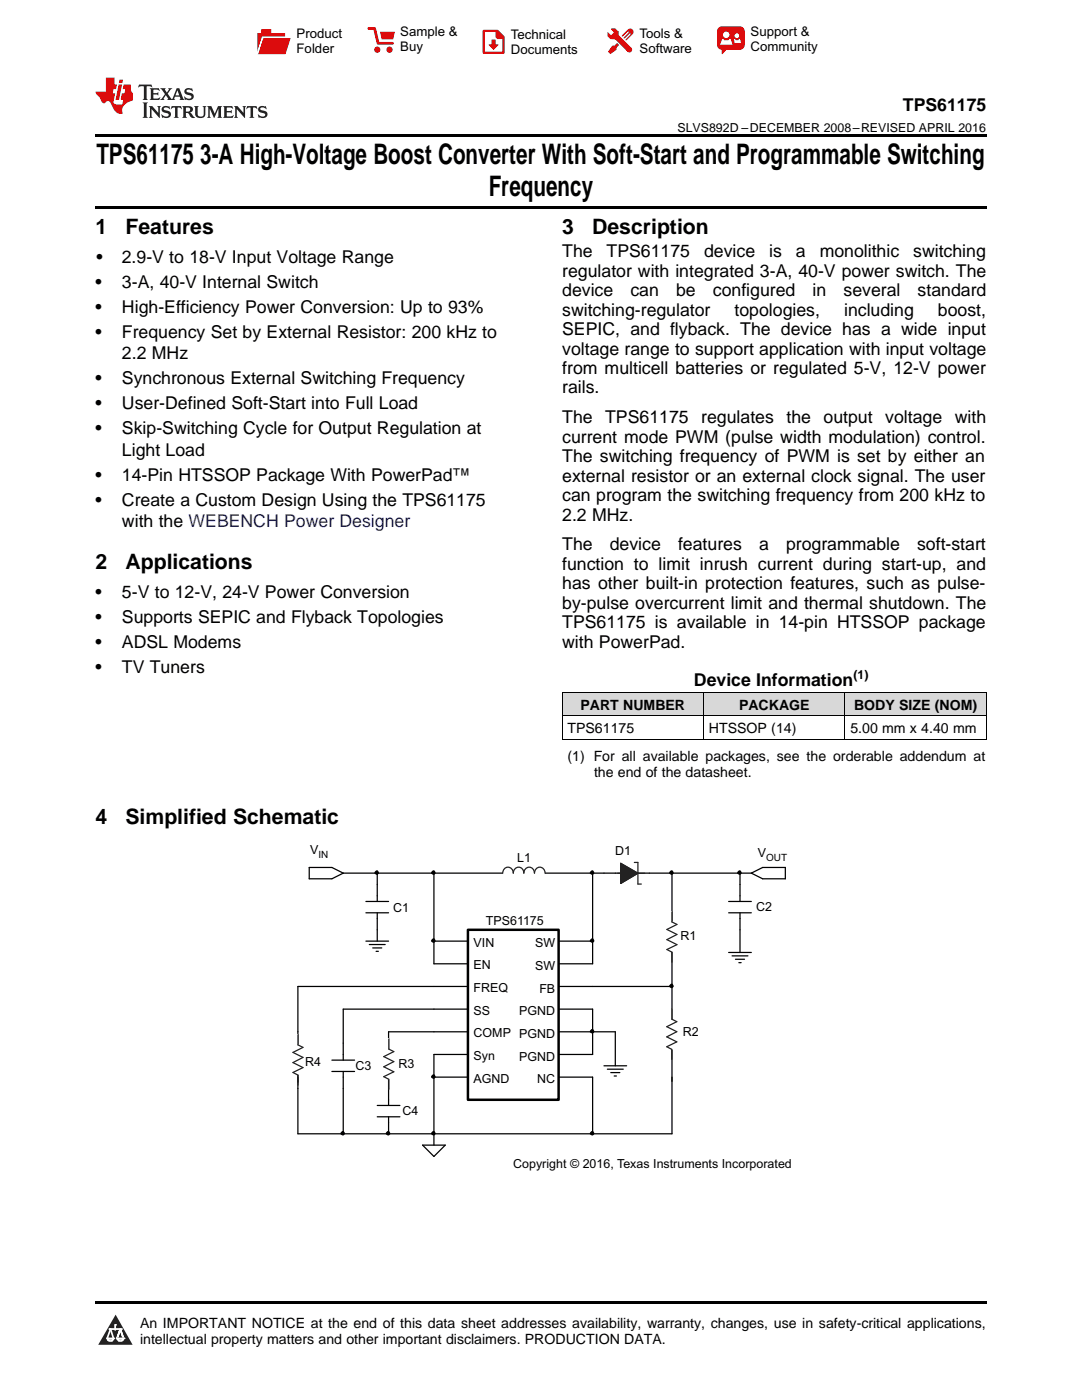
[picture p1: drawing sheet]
<svg xmlns="http://www.w3.org/2000/svg" width="216mm" height="279mm" viewBox="0 0 216 279" stroke-linecap="round" stroke-linejoin="round" font-family="sans-serif">
<defs><g id="words">
<g font-size="5.6">
<text x="19.2" y="32.8">TPS61175</text>
<text x="40" y="32.8">3-A High-Voltage Boost Converter With Soft-Start and Programmable Switching</text>
<text x="97.5" y="39.2">Frequency</text>
</g>
<g font-size="4.2">
<text x="19" y="46.7">1</text>
<text x="25" y="46.7">Features</text>
<text x="112.2" y="46.7">3</text>
<text x="118.2" y="46.7">Description</text>
<text x="19" y="113.6">2</text>
<text x="25" y="113.6">Applications</text>
<text x="19" y="164.5">4</text>
<text x="25" y="164.5">Simplified Schematic</text>
</g>
<g font-size="3.5">
<text x="180.2" y="22.2">TPS61175</text>
<text x="19.2" y="52.4">•</text>
<text x="24.3" y="52.4">2.9-V to 18-V Input Voltage Range</text>
<text x="112.2" y="51.4">The</text>
<text x="121" y="51.4">TPS61175</text>
<text x="140.5" y="51.4">device</text>
<text x="153.5" y="51.4">is</text>
<text x="158.8" y="51.4">a</text>
<text x="163.6" y="51.4">monolithic</text>
<text x="182.2" y="51.4">switching</text>
<text x="19" y="57.4">•</text>
<text x="24.3" y="57.4">3-A, 40-V Internal Switch</text>
<text x="112.2" y="55.2">regulator with integrated 3-A, 40-V power switch. The</text>
<text x="112.2" y="59.1">device</text>
<text x="125.8" y="59.1">can</text>
<text x="134.9" y="59.1">be</text>
<text x="142.3" y="59.1">configured</text>
<text x="162.1" y="59.1">in</text>
<text x="168.3" y="59.1">several</text>
<text x="183.1" y="59.1">standard</text>
<text x="19" y="62.4">•</text>
<text x="24.3" y="62.4">High-Efficiency Power Conversion: Up to 93%</text>
<text x="112.2" y="63">switching-regulator</text>
<text x="146.6" y="63">topologies,</text>
<text x="168.4" y="63">including</text>
<text x="187.1" y="63">boost,</text>
<text x="19" y="67.5">•</text>
<text x="24.3" y="67.5">Frequency Set by External Resistor: 200 kHz to</text>
<text x="24.3" y="71.7">2.2 MHz</text>
<text x="112.2" y="66.9">SEPIC, and flyback. The device has a wide input</text>
<text x="112.2" y="70.8">voltage range to support application with input voltage</text>
<text x="19" y="76.7">•</text>
<text x="24.3" y="76.7">Synchronous External Switching Frequency</text>
<text x="112.2" y="74.6">from multicell batteries or regulated 5-V, 12-V power</text>
<text x="19" y="81.7">•</text>
<text x="24.3" y="81.7">User-Defined Soft-Start into Full Load</text>
<text x="112.2" y="78.5">rails.</text>
<text x="19" y="86.7">•</text>
<text x="24.3" y="86.7">Skip-Switching Cycle for Output Regulation at</text>
<text x="112.2" y="84.5">The</text>
<text x="112.2" y="88.4">current mode PWM (pulse width modulation) control.</text>
<text x="120.8" y="84.5">TPS61175</text>
<text x="139.9" y="84.5">regulates</text>
<text x="156.9" y="84.5">the</text>
<text x="164.3" y="84.5">output</text>
<text x="176.6" y="84.5">voltage</text>
<text x="190.5" y="84.5">with</text>
<text x="19" y="96">•</text>
<text x="24.3" y="90.9">Light Load</text>
<text x="24.3" y="96">14-Pin HTSSOP Package With PowerPad™</text>
<text x="112.2" y="92.3">The switching frequency of PWM is set by either an</text>
<text x="19" y="101">•</text>
<text x="24.3" y="101">Create a Custom Design Using the TPS61175</text>
<text x="112.2" y="96.1">external resistor or an external clock signal. The user</text>
<text x="112.2" y="100">can program the switching frequency from 200 kHz to</text>
<text x="24.3" y="105.2">with the WEBENCH Power Designer</text>
<text x="112.2" y="103.9">2.2 MHz.</text>
<text x="112.2" y="109.9">The</text>
<text x="112.2" y="113.7">function to limit inrush current during start-up, and</text>
<text x="121.7" y="109.9">device</text>
<text x="135.3" y="109.9">features</text>
<text x="151.5" y="109.9">a</text>
<text x="156.8" y="109.9">programmable</text>
<text x="183" y="109.9">soft-start</text>
<text x="19" y="119.3">•</text>
<text x="24.3" y="119.3">5-V to 12-V, 24-V Power Conversion</text>
<text x="112.2" y="117.6">has other built-in protection features, such as pulse-</text>
<text x="19" y="124.4">•</text>
<text x="24.3" y="124.4">Supports SEPIC and Flyback Topologies</text>
<text x="112.2" y="121.5">by-pulse overcurrent limit and thermal shutdown. The</text>
<text x="112.2" y="125.4">TPS61175 is available in 14-pin HTSSOP package</text>
<text x="19" y="129.4">•</text>
<text x="24.3" y="129.4">ADSL Modems</text>
<text x="112.2" y="129.3">with PowerPad.</text>
<text x="19" y="134.4">•</text>
<text x="24.3" y="134.4">TV Tuners</text>
<text x="138.5" y="137">Device Information</text>
</g>
<g font-size="2.8">
<text x="115.8" y="141.6">PART NUMBER</text>
<text x="147.5" y="141.6">PACKAGE</text>
<text x="170.4" y="141.6">BODY SIZE (NOM)</text>
<text x="113.2" y="146.3">TPS61175</text>
<text x="141.5" y="146.3">HTSSOP (14)</text>
<text x="169.7" y="146.3">5.00 mm x 4.40 mm</text>
<text x="113.2" y="151.8">(1) For all available packages, see the orderable addendum at</text>
<text x="118.5" y="155">the end of the datasheet.</text>
<text x="27.9" y="265">An IMPORTANT NOTICE at the end of this data sheet addresses availability, warranty, changes, use in safety-critical applications,</text>
<text x="27.9" y="268.2">intellectual property matters and other important disclaimers. PRODUCTION DATA.</text>
</g>
<g font-size="2.6">
<text x="59.2" y="7.6">Product</text>
<text x="59.2" y="10.6">Folder</text>
<text x="79.9" y="7.3">Sample &amp;</text>
<text x="79.9" y="10.2">Buy</text>
<text x="101.9" y="7.8">Technical</text>
<text x="101.9" y="10.8">Documents</text>
<text x="127.6" y="7.6">Tools &amp;</text>
<text x="127.6" y="10.6">Software</text>
<text x="149.8" y="7.2">Support &amp;</text>
<text x="149.8" y="10.2">Community</text>
</g>
<g font-size="2.5">
<text x="135.2" y="26.3">SLVS892D –DECEMBER 2008–REVISED APRIL 2016</text>
<text x="170.3" y="135.6">(1)</text>
<text x="61.9" y="170.5">V</text>
<text x="103.2" y="172">L1</text>
<text x="122.8" y="170.6">D1</text>
<text x="151.2" y="171.1">V</text>
<text x="78.4" y="182">C1</text>
<text x="96.9" y="184.5">TPS61175</text>
<text x="150.9" y="181.9">C2</text>
<text x="94.5" y="189">VIN</text>
<text x="106.8" y="189.1">SW</text>
<text x="135.8" y="187.7">R1</text>
<text x="94.5" y="193.5">EN</text>
<text x="106.8" y="193.6">SW</text>
<text x="94.5" y="198">FREQ</text>
<text x="94.5" y="202.5">SS</text>
<text x="103.6" y="202.6">PGND</text>
<text x="107.6" y="198.1">FB</text>
<text x="94.5" y="207">COMP PGND</text>
<text x="136.2" y="206.7">R2</text>
<text x="60.9" y="212.8">R4</text>
<text x="71" y="213.5">C3</text>
<text x="79.5" y="213.1">R3</text>
<text x="94.5" y="211.6">Syn</text>
<text x="103.6" y="211.7">PGND</text>
<text x="94.5" y="216.1">AGND</text>
<text x="107.2" y="216.2">NC</text>
<text x="80.3" y="222.5">C4</text>
<text x="102.4" y="233">Copyright © 2016, Texas Instruments Incorporated</text>
</g>
<g font-size="2">
<text x="63.5" y="171.3">IN</text>
<text x="152.9" y="171.8">OUT</text>
</g>
</g></defs>
<g fill="#d8d8d8">
<path d="M112.2 138.3h28.2v4.6h-28.2z"/>
<path d="M140.4 138.3h28.2v4.6h-28.2z"/>
<path d="M168.6 138.3h28.2v4.6h-28.2z"/>
</g>
<path d="M23.1 262.4l3.4 6h-6.9z" fill="#231f20"/>
<path d="M21.4 267.1h1.2l-.3 .5h-.3a.55 .55 0 0 1-.6-.5z" fill-rule="evenodd" fill="#fff"/>
<path d="M21.4 267.1h1.2l-.3 .5h-.3a.55 .55 0 0 1-.6-.5z" fill="none" stroke="#231f20" stroke-width=".34"/>
<path d="M21.4 267.1l1.2 .1-.3 .4h-.5z" fill="none" stroke="#fff" stroke-width=".34"/>
<path d="M23 265.3h.1" fill="none" stroke="#fff" stroke-width=".34"/>
<path d="M23 264.4v.9z" fill="#fff"/>
<path d="M23 264.4v.9z" fill="none" stroke="#fff" stroke-width=".34"/>
<circle cx="23" cy="264.4" r=".17" fill="#fff"/>
<path d="M21.9 265.2h.1" fill="none" stroke="#fff" stroke-width=".34"/>
<path d="M21.9 265.2h2.3z" fill="#fff"/>
<path d="M21.9 265.2h2.3z" fill="none" stroke="#fff" stroke-width=".34"/>
<circle cx="24.2" cy="265.2" r=".17" fill="#fff"/>
<path d="M23.3 267.1h.1" fill="none" stroke="#fff" stroke-width=".34"/>
<path d="M24 265.2l-.7 1.9z" fill="#fff"/>
<path d="M24 265.2l-.7 1.9z" fill="none" stroke="#fff" stroke-width=".34"/>
<path d="M24 265.2l.7 1.9z" fill="#fff"/>
<path d="M24 265.2l.7 1.9z" fill="none" stroke="#fff" stroke-width=".34"/>
<path d="M24.6 267.1h.1" fill="none" stroke="#fff" stroke-width=".34"/>
<circle cx="21.4" cy="267.1" r=".17" fill="#fff"/>
<path d="M22.1 265.2l-.7 1.9z" fill="#fff"/>
<path d="M22.1 265.2l-.7 1.9z" fill="none" stroke="#fff" stroke-width=".34"/>
<path d="M22.1 265.2l.5 1.9z" fill="#fff"/>
<path d="M22.1 265.2l.5 1.9z" fill="none" stroke="#fff" stroke-width=".34"/>
<circle cx="22.6" cy="267.1" r=".17" fill="#fff"/>
<path d="M23.4 267.1h1.3a.65 .65 0 0 1-.7 .5 .65 .65 0 0 1-.6-.5z" fill-rule="evenodd" fill="#fff"/>
<path d="M23.4 267.1h1.3a.65 .65 0 0 1-.7 .5 .65 .65 0 0 1-.6-.5z" fill="none" stroke="#231f20" stroke-width=".34"/>
<path d="M23.4 267.1h1.3l-.4 .5h-.6z" fill="none" stroke="#fff" stroke-width=".34"/>
<path d="M23.3 267.1h.1" fill="none" stroke="#fff" stroke-width=".34"/>
<circle cx="24.7" cy="267.1" r=".17" fill="#fff"/>
<path d="M19 259.7h177.8v.5h-177.8z" fill="#000"/>
<path d="M86.6 174.3h17.3M108.7 174.3h9.6" fill="none" stroke="#000" stroke-width=".25"/>
<path d="M100.3 173.4h8.4v2.1h-8.4z" fill-rule="evenodd" fill="#fff"/>
<path d="M102.4 174.2a1.06 1.06 0 0 0-1.1-1.1 1.06 1.06 0 0 0-1 1.2M104.5 174.2a1.06 1.06 0 0 0-1.1-1.1 1.06 1.06 0 0 0-1 1.2M106.6 174.2a1.06 1.06 0 0 0-1.1-1.1 1.06 1.06 0 0 0-1 1.2M106.7 174.3a1.06 1.06 0 0 1 1-1.2 1.06 1.06 0 0 1 1.1 1.2" fill="none" stroke="#231f20" stroke-width=".25"/>
<g fill="#000">
<path d="M74.9 174l.4-.2 .2 .5-.2 .2-.2-.1-.3-.1z" fill-rule="evenodd"/>
<path d="M86.2 174l.4-.2 .2 .5-.2 .2-.2-.1-.3-.1z" fill-rule="evenodd"/>
<path d="M117.9 174l.4-.2 .2 .5-.2 .2-.3-.1-.2-.1z" fill-rule="evenodd"/>
<path d="M133.7 174l.4-.2 .2 .5-.2 .2-.2-.1-.3-.1z" fill-rule="evenodd"/>
<path d="M147.3 174l.4-.2 .2 .5-.2 .2-.3-.1-.2-.1z" fill-rule="evenodd"/>
<path d="M86.2 187.6l.4-.2 .2 .4-.2 .2h-.2l-.3-.2z" fill-rule="evenodd"/>
<path d="M117.9 187.6l.4-.2 .2 .4-.2 .2h-.3l-.2-.2z" fill-rule="evenodd"/>
<path d="M133.7 196.7l.4-.3 .2 .5-.2 .2-.2-.1-.3-.1z" fill-rule="evenodd"/>
<path d="M86.4 214.6l.2-.1 .2 .2v.3l-.2 .2-.5-.2z" fill-rule="evenodd"/>
<path d="M117.9 205.7l.4-.2 .2 .4-.2 .2h-.3l-.2-.2z" fill-rule="evenodd"/>
<path d="M68.3 225.9l.2-.1 .2 .3v.2l-.2 .2-.5-.2z" fill-rule="evenodd"/>
<path d="M77.3 225.9l.2-.1 .2 .3 .1 .2-.3 .2-.4-.2z" fill-rule="evenodd"/>
<path d="M86.4 225.9l.2-.1 .2 .3v.2l-.2 .2-.5-.2z" fill-rule="evenodd"/>
<path d="M117.9 226.1l.4-.3 .2 .5-.2 .2-.3-.1-.2-.1z" fill-rule="evenodd"/>
</g>
<g fill="none" stroke="#000" stroke-width=".25">
<path d="M61.7 173.1h4.5l2.3 1.2-2.3 1.1h-4.5zM68.5 174.3h6.8M73 179.9h4.5M74.9 174l.4-.2 .2 .5-.2 .2-.2-.1-.3-.1zM75.3 174.3h11.3v18h6.8M75.3 174.3v5.6M86.2 174l.4-.2 .2 .5-.2 .2-.2-.1-.3-.1zM117.9 174l.4-.2 .2 .5-.2 .2-.3-.1-.2-.1zM123.9 174.3h-5.6v18h-6.8M127.3 174.3h6.8M133.7 174l.4-.2 .2 .5-.2 .2-.2-.1-.3-.1zM134.1 174.3h13.6"/>
<path d="M134.1 174.3v11.1M145.4 179.9h4.5M147.3 174l.4-.2 .2 .5-.2 .2-.3-.1-.2-.1zM147.7 174.3h2.2M147.7 174.3v5.6M149.9 174.3l2.3-1.2h4.5v2.3h-4.5zM73 187.8h4.5M73 182.2h4.5M73.7 188.5h3.2M74.4 189.2h1.8M75 189.9h.5M75.3 182.2v5.6"/>
<path d="M86.2 187.6l.4-.2 .2 .4-.2 .2h-.2l-.3-.2zM86.6 187.8h6.8M93.4 196.9h-34v29.4h9.1M111.5 196.9h22.6M111.5 187.8h6.8M117.9 187.6l.4-.2 .2 .4-.2 .2h-.3l-.2-.2zM133.7 196.7l.4-.3 .2 .5-.2 .2-.2-.1-.3-.1zM134.1 190.1v36.2h-15.8M145.4 190.1h4.5M145.4 182.2h4.5M146.1 190.8h3.1M146.8 191.4h1.8"/>
<path d="M147.4 192.1h.5M147.7 182.2v7.9M66.2 213.8h4.6M66.2 211.6h4.6M68.5 213.8v12.5M86.4 214.6l.2-.1 .2 .2v.3l-.2 .2-.5-.2zM86.6 215h6.8M93.4 205.9h-15.9v14.7M93.4 201.4h-24.9v10.2M93.4 210.4h-6.8v18.1M111.5 205.9h11.3v6.8M111.5 201.4h6.8v9h-6.8"/>
<path d="M111.5 215h6.8v11.3M117.9 205.7l.4-.2 .2 .4-.2 .2h-.3l-.2-.2zM120.5 212.7h4.5M121.2 213.4h3.2M121.9 214.1h1.8M122.5 214.7h.5M68.3 225.9l.2-.1 .2 .3v.2l-.2 .2-.5-.2zM68.5 226.3h9M75.3 222.9h4.5M75.3 220.6h4.5M77.3 225.9l.2-.1 .2 .3 .1 .2-.3 .2-.4-.2zM77.5 226.3h40.8"/>
<path d="M77.5 222.9v3.4M84.3 228.5h4.5l-2.2 2.3zM86.4 225.9l.2-.1 .2 .3v.2l-.2 .2-.5-.2zM117.9 226.1l.4-.3 .2 .5-.2 .2-.3-.1-.2-.1z"/>
</g>
<path d="M93.4 185.6h18.1v33.9h-18.1z" fill="none" stroke="#000" stroke-width=".5"/>
<g fill="#fff">
<path d="M131.8 181.9h2.3v6.3h-2.3z" fill-rule="evenodd"/>
<path d="M133.1 183.9h2v6.1h-2z" fill-rule="evenodd"/>
</g>
<path d="M123.9 172.3l3.4 2-3.4 2zM126.6 172.1h.7v4.3h.7M134.1 182v2l1 .5-2 1 2 1-2 1 2 1-2 1 1 .5v2" fill="none" stroke="#231f20" stroke-width=".25"/>
<path d="M123.9 172.3l3.4 2-3.4 2z" fill="#231f20"/>
<path d="M123.3 174.3h5.4M123.9 172.3l3.4 2-3.4 2z" fill="none" stroke="#231f20" stroke-width=".25"/>
<g fill="#fff">
<path d="M131.8 201.3h2.2v6.3h-2.2z" fill-rule="evenodd"/>
<path d="M133.1 203.3h2v6.1h-2z" fill-rule="evenodd"/>
</g>
<path d="M134 201.4v2l1 .5-2 1 2 1-2 1 2 1-2 1 1 .5v2" fill="none" stroke="#231f20" stroke-width=".25"/>
<g fill="#fff">
<path d="M75.3 207.3h2.3v6.3h-2.3z" fill-rule="evenodd"/>
<path d="M76.6 209.3h2v6.1h-2z" fill-rule="evenodd"/>
</g>
<path d="M77.6 207.3v2.1l1 .5-2 1 2 1-2 1 2 1-2 1 1 .5v2" fill="none" stroke="#231f20" stroke-width=".25"/>
<g fill="#fff">
<path d="M58.3 206.5h1.2v6.2h-1.2z" fill-rule="evenodd"/>
<path d="M58.5 208.5h2v6.1h-2z" fill-rule="evenodd"/>
</g>
<path d="M59.5 206.5v2l1 .5-2 1 2 1-2 1.1 2 1-2 .9 1 .6v2" fill="none" stroke="#231f20" stroke-width=".25"/>
<path d="M112.2 138.2h84.6M112.2 138.3v9.3M140.4 138.3v9.3M168.6 138.3v9.3M196.8 138.3v9.3M112.2 147.5h84.6M112.2 142.9h84.6" fill="none" stroke="#000" stroke-width=".2"/>
<path d="M19 26.8h177.8v.6h-177.8zM19 41.2h177.8v.5h-177.8z" fill="#000"/>
<path d="M27.7 16.9l-.1 .6 .6-.3h.5v.2v2.2l-.2 .4h1l-.2-.4v-2.2v-.2h.5l.6 .3-.2-.6zM29.9 17.6l.2 .4v1.6l-.2 .4h1.9l.1-.6a1.09 1.09 0 0 1-1.3 .1v-.6h.6l.4 .2v-.7l-.2 .2h-.8v-.6l.2-.1a1.01 1.01 0 0 1 1 .3l-.1-.6zM32 17.6l.9 1.2-1 1.2h.9l-.2-.3 .5-.7 .5 .7-.3 .3h1.7l-.2-.3 .1-.4h1l.1 .4-.2 .3h1l-.3-.4-.7-2h-.5l-1 2.2-.8-1.1 .9-1.1h-.9l.2 .2-.4 .7-.4-.7 .2-.2zM35.4 18l.4 1h-.8zM37 17.7a.66 .66 0 0 0-.2 .8 .66 .66 0 0 0 .6 .4l.7 .2 .1 .2a.8 .8 0 0 1-.7 .4 .8 .8 0 0 1-.7-.5l.1 .8 .2-.2a.94 .94 0 0 0 1.1 .1 .94 .94 0 0 0 .4-.9 1.48 1.48 0 0 0-1.3-.6v-.4a1.1 1.1 0 0 1 1.2 .2l-.2-.6-.2 .1-.5-.1zM28.5 20.4l.2 .4v2.3l-.2 .4h1l-.2-.4v-2.3l.2-.4zM29.7 21.2l.2 .4v1.5l-.2 .4h.8l-.3-.4 .1-1.3 1.6 1.8v-2l.2-.4h-.7l.2 .2v1.1l-1.2-1.3zM32.5 21.3a.66 .66 0 0 0-.2 .8 .66 .66 0 0 0 .6 .4l.6 .2 .2 .2a.8 .8 0 0 1-.8 .4 .8 .8 0 0 1-.7-.5l.2 .7 .2-.1a.94 .94 0 0 0 1 .1 .94 .94 0 0 0 .5-1 1.47 1.47 0 0 0-1.3-.6l-.1-.3a1.1 1.1 0 0 1 1.3 .2l-.2-.6-.2 .1-.5-.2zM34.3 21.2l-.2 .6a.64 .64 0 0 1 .8-.3v1.6l-.2 .4h1l-.3-.4 .1-1.6a.66 .66 0 0 1 .8 .3l-.2-.6zM36.3 21.2l.3 .4v1.5l-.3 .4h1l-.2-.2v-.7h.5l.1 .1a.8 .8 0 0 0 1.2 .7l-1-1a.62 .62 0 0 0 .6-.5 .62 .62 0 0 0-.6-.7zM37.1 21.5h.1a.48 .48 0 0 1 .6 0 .48 .48 0 0 1 .1 .6l-.2 .1-.6 .1zM38.7 21.2l.2 .2a2.29 2.29 0 0 0 .4 2 1.05 1.05 0 0 0 1.7-.7v-1.3l.2-.2h-.8l.2 .4v1.1a.61 .61 0 0 1-.6 .6 .61 .61 0 0 1-.6-.6v-1.1l.3-.4zM41.3 21.2l.3 .4v1.5l-.3 .4h.8l-.2-.4v-1.4l.8 1.9 .9-1.9v1.4l-.2 .4h.9l-.2-.4v-1.5l.2-.4h-.8l-.7 1.5-.6-1.5zM44.5 21.2l.2 .4v1.5l-.2 .4h1.9l.2-.6a1.1 1.1 0 0 1-1.4 .2v-.7h.6l.4 .2v-.6l-.2 .1-.8 .1v-.6l.2-.1a1.02 1.02 0 0 1 1.1 .2l-.2-.5zM46.7 21.2l.2 .4v1.5l-.2 .4h.8l-.3-.4 .1-1.3 1.6 1.8v-2l.2-.4h-.7l.2 .2v1.1l-1.2-1.3zM49.3 21.2l-.1 .6a.64 .64 0 0 1 .8-.3v1.6l-.3 .4h1l-.2-.4v-1.6a.66 .66 0 0 1 .8 .3l-.1-.6zM51.7 21.3a.66 .66 0 0 0-.2 .7 .66 .66 0 0 0 .7 .5l.6 .2 .1 .2a.8 .8 0 0 1-.7 .4 .8 .8 0 0 1-.7-.5l.1 .7 .2-.1a.94 .94 0 0 0 1.1 .1 .94 .94 0 0 0 .4-1 1.48 1.48 0 0 0-1.2-.6l-.1-.3a1.1 1.1 0 0 1 1.2 .2l-.2-.6-.1 .1-.6-.2z" fill="#231f20"/>
<path d="M21.1 15.5v2.8h-2v.4l.9 .9a.96 .96 0 0 0 1 1 .59 .59 0 0 1 .5-.4 .59 .59 0 0 1 .5 .3l.4 .8a1.61 1.61 0 0 0 2.1 1.3 1.63 1.63 0 0 1 1.1-2.2l.9-.3v-1.5a1.6 1.6 0 0 1-.4-1.7h-1.4l-.2 .9h.5l-.2 .8h-.5l-.2 1v.3h.5l-.2 .9h-.7a.74 .74 0 0 1-1-.6l.3-1.6h-.5l.2-.8h.5l.1-.9h-.4v-1.4zM23.7 16.9l-.7 3h.8l.6-3zM23.8 15.9l-.1 .7h.7l.2-.7z" fill="#ee1d23"/>
<g fill="#d60000">
<path d="M52.1 5.8h2v.8h2.8v4.2h-5.5v-4.2h.7z" fill-rule="evenodd"/>
<path d="M52.4 7.5h5.6l-1 3.3h-5.6z" fill-rule="evenodd"/>
</g>
<path d="M52.4 7.4h5.7l-.1 .1h-5.5l-1.1 3.3z" fill-rule="evenodd" fill="#fff"/>
<path d="M52.4 7.4h5.7l-.1 .1h-5.5l-1.1 3.3z" fill="none" stroke="#fff" stroke-width=".2"/>
<path d="M73.6 5.7h1.1l.7 2.9h2.9" fill="none" stroke="#d60000" stroke-width=".55"/>
<g fill="#d60000">
<path d="M75.8 6.3h3l-.4 1.6h-2.2z" fill-rule="evenodd"/>
<circle cx="75.3" cy="9.9" r=".62"/>
<circle cx="77.7" cy="9.9" r=".62"/>
</g>
<path d="M96.5 6.2h2.7l1.3 1.2v3.1h-4z" fill="none" stroke="#d60000" stroke-width=".44"/>
<g fill="#d60000">
<path d="M98.1 7.9h.8v1h.5l-.9 1.1-1-1v-.1h.6z" fill-rule="evenodd"/>
<path d="M98.9 6.2h.3l1.3 1.2v.4h-1.3l-.3-.4z" fill-rule="evenodd"/>
<path d="M121.9 5.7h.8l.7 .6 .1 .7 2.5 2.5-.8 .8-2.3-2.3-1.1-.2-.6-.6v-.8l.7 .6 .5-.4v-.2l-.5-.5z" fill-rule="evenodd"/>
<path d="M122.2 9.1h.4l.5-.5 .4 .4-.5 .5v.4l-1.2 .9-.5-.5z" fill-rule="evenodd"/>
<path d="M125.3 5.9a.67 .67 0 0 1 .9 0 .67 .67 0 0 1 0 .9z" fill-rule="evenodd"/>
<path d="M125.3 5.9l.9 .9-1.2 1.2h-.2v-.2l1-.9v-.2h-.2l-.9 1h-.2v-.2l.9-1 .1-.2h-.3l-.9 1h-.2v-.2z" fill-rule="evenodd"/>
<circle cx="125.6" cy="9.9" r=".54"/>
</g>
<path d="M123.3 6.3v.7" fill="none" stroke="#d60000" stroke-width=".2"/>
<g fill="#d60000">
<path d="M143.4 5.5l.6-.2h3.6a.95 .95 0 0 1 1 .9v2.8a.95 .95 0 0 1-1 .9h-3.6a.95 .95 0 0 1-.9-.9v-2.8z" fill-rule="evenodd"/>
<path d="M144 9.9h.9l-.7 .9h-.2z" fill-rule="evenodd"/>
</g>
<g fill="#fff">
<path d="M146.6 8.6h1.3z"/>
<path d="M144.1 7.8h.3l.1 .2h.8l.2-.2h.3l.4 1.1h-2.5z" fill-rule="evenodd"/>
<path d="M146.4 7.8h.3l.1 .2h.5l.2-.2h.2l.2 .8h-1.3z" fill-rule="evenodd"/>
<circle cx="144.9" cy="6.9" r=".65"/>
<circle cx="147" cy="7.1" r=".48"/>
</g>
<use href="#words"/>
</svg>
